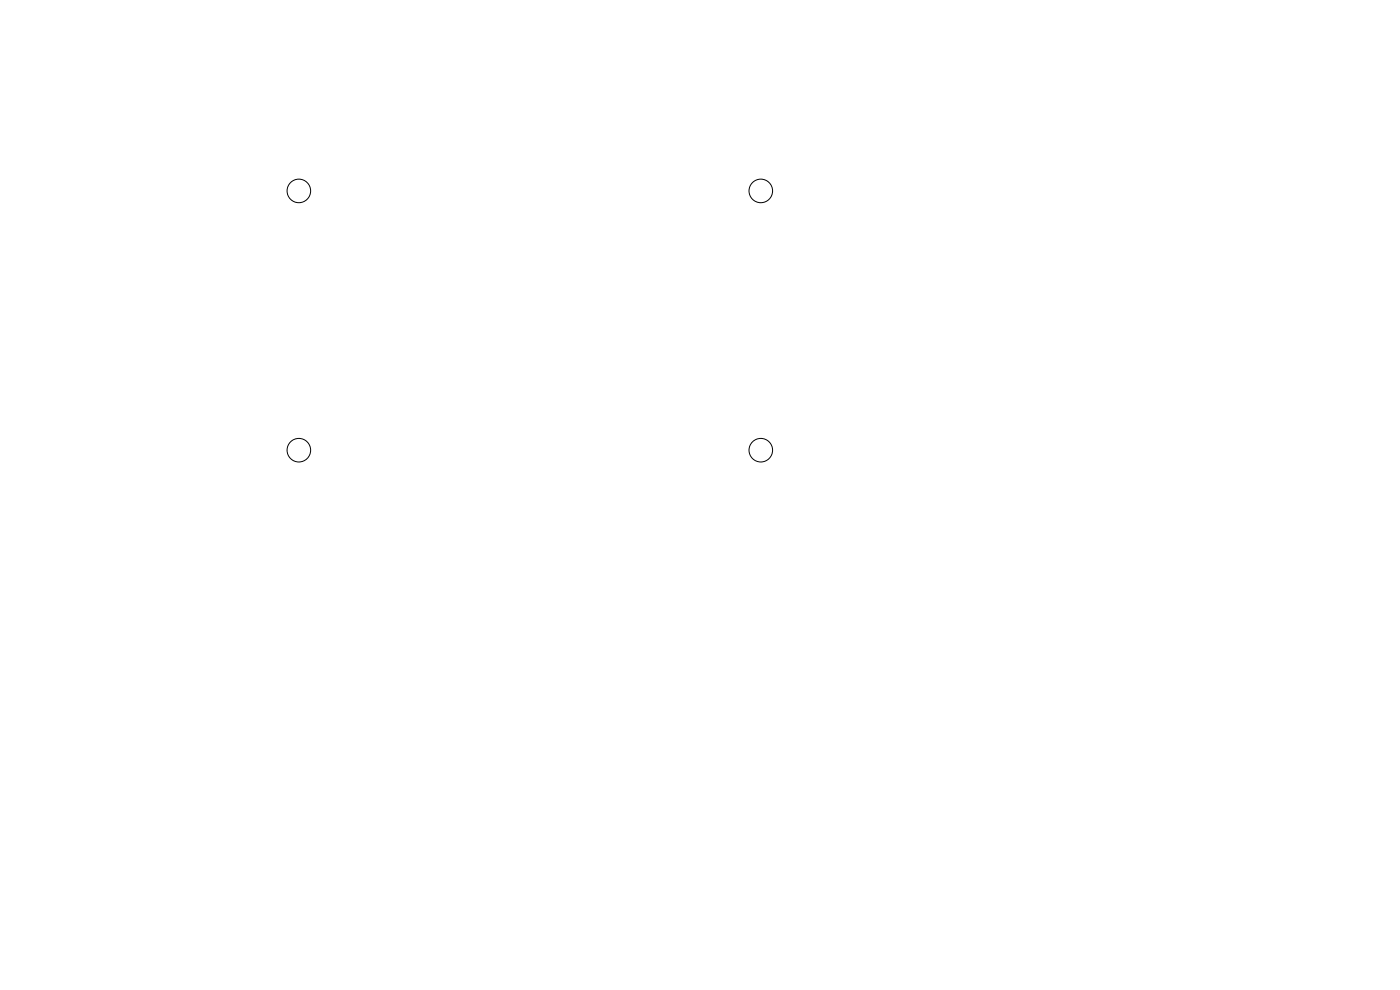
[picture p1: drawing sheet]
<svg xmlns="http://www.w3.org/2000/svg" width="297mm" height="210mm" viewBox="0 0 297 210" stroke-linecap="round" stroke-linejoin="round" font-family="sans-serif">
<g fill="none" stroke="#000" stroke-width=".21">
<circle cx="63.4" cy="40.5" r="2.5"/>
<circle cx="161.4" cy="40.5" r="2.5"/>
<circle cx="63.4" cy="95.5" r="2.5"/>
<circle cx="161.4" cy="95.5" r="2.5"/>
</g>
</svg>
